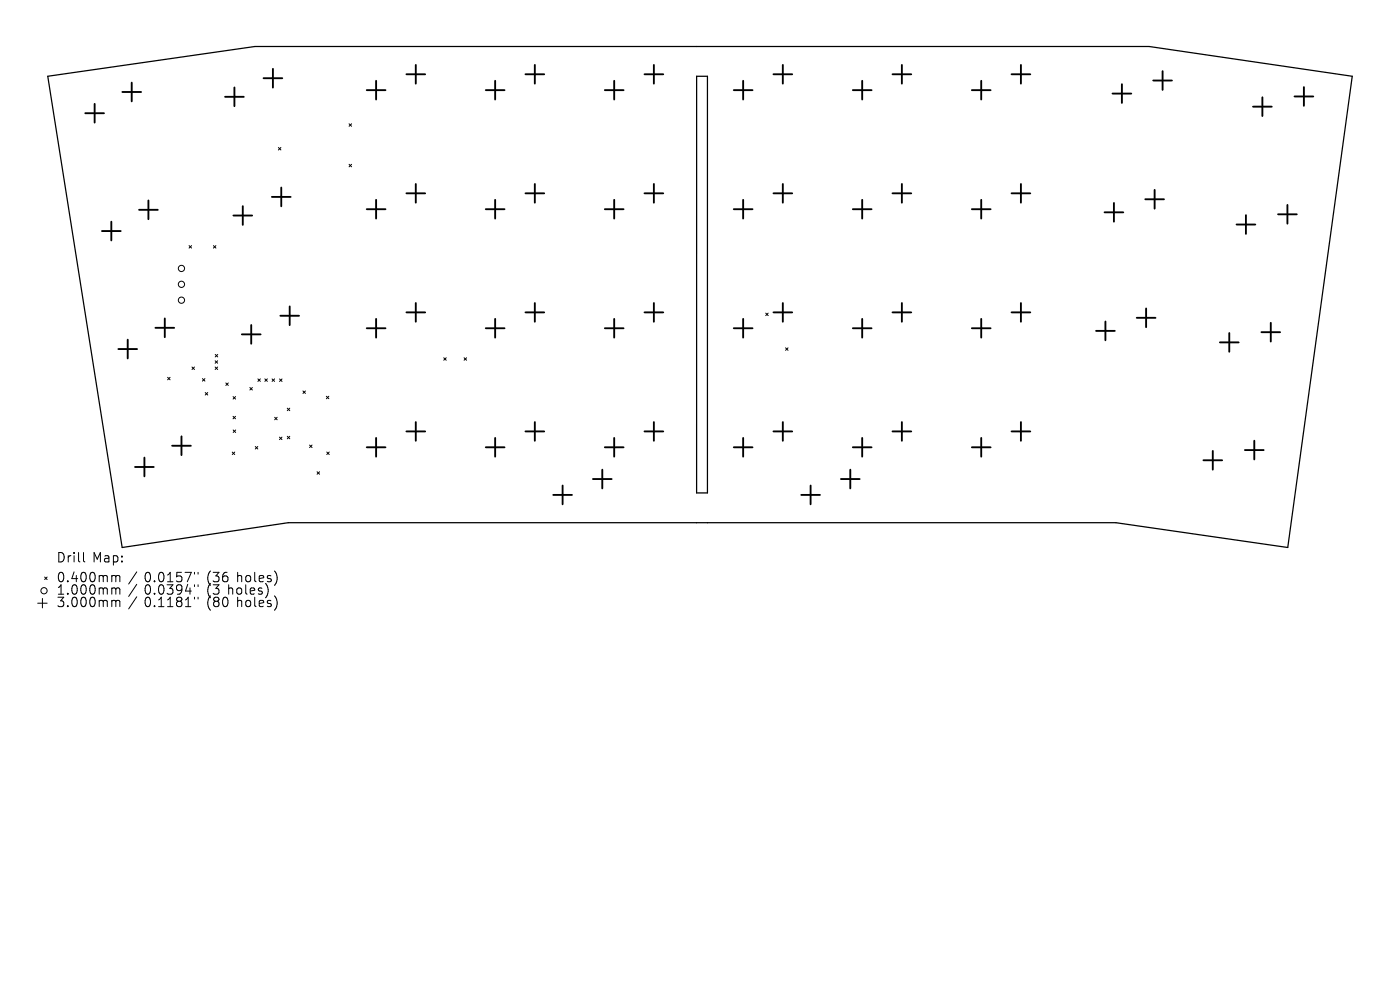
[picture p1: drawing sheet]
<svg xmlns="http://www.w3.org/2000/svg" width="297mm" height="210mm" viewBox="0 0 297 210" stroke-linecap="round" stroke-linejoin="round" font-family="sans-serif">
<defs><g id="words">
<g font-size="2.8">
<text x="12" y="119.7">Drill</text>
<text x="19.6" y="119.7">Map:</text>
<text x="12" y="123.9">0.400mm</text>
<text x="30.6" y="123.9">0.0157&quot;</text>
<text x="43.9" y="123.9">(36</text>
<text x="50.3" y="123.9">holes)</text>
<text x="12" y="126.6">1.000mm</text>
<text x="12" y="129.2">3.000mm</text>
<text x="30.6" y="126.6">0.0394&quot;</text>
<text x="30.6" y="129.2">0.1181&quot;</text>
<text x="43.9" y="126.6">(3</text>
<text x="43.9" y="129.2">(80</text>
<text x="48.4" y="126.6">holes)</text>
<text x="50.3" y="129.2">holes)</text>
</g>
</g></defs>
<path d="M10.1 16.2l44-6.3h189.7l43.1 6.3-13.7 99.9-36.5-5.2h-175.6l-35.2 5.2zM147.8 16.2h2.3v88.4h-2.3z" fill="none" stroke="#000" stroke-width=".27"/>
<g fill="none" stroke="#000" stroke-width=".21">
<path d="M59.1 31.3l.5 .5M59.6 31.3l-.5 .5M74.1 26.3l.5 .5M74.1 34.9l.5 .5M74.6 26.3l-.5 .5M74.6 34.9l-.5 .5M40.1 52.1l.5 .5M40.6 52.1l-.5 .5M45.3 52.1l.5 .5M45.8 52.1l-.5 .5M40.7 77.9l.6 .5M41.3 77.9l-.6 .5"/>
<path d="M45.6 76.5l.6 .6M45.6 77.9l.6 .5M45.7 75.2l.5 .5M46.2 76.5l-.6 .6M46.2 77.9l-.6 .5M46.2 75.2l-.5 .5M94.1 75.9l.6 .5M94.7 75.9l-.6 .5M98.5 75.9l.5 .5M99 75.9l-.5 .5M162.4 66.4l.6 .6M163 66.4l-.6 .6"/>
<path d="M166.6 73.8l.6 .5M167.2 73.8l-.6 .5M35.6 80l.5 .6M36.1 80l-.5 .6M42.9 80.3l.6 .5M43.5 80.3l-.6 .5M43.5 83.3l.6 .5M44.1 83.3l-.6 .5M47.9 81.2l.5 .6M48.4 81.2l-.5 .6M49.3 95.9l.5 .5M49.4 88.3l.6 .5"/>
<path d="M49.4 84.1l.6 .6M49.5 91.2l.5 .5M49.8 95.9l-.5 .5M50 88.3l-.6 .5M50 84.1l-.6 .6M50 91.2l-.5 .5M53 82.2l.5 .5M53.5 82.2l-.5 .5M54.2 94.7l.5 .5M54.7 94.7l-.5 .5M54.7 80.4l.5 .5M55.2 80.4l-.5 .5"/>
<path d="M56.2 80.4l.5 .5M56.7 80.4l-.5 .5M57.7 80.4l.5 .5M58.2 80.4l-.5 .5M58.3 88.5l.5 .5M58.8 88.5l-.5 .5M59.3 92.7l.5 .6M59.3 80.4l.5 .5M59.8 92.7l-.5 .6M59.8 80.4l-.5 .5M60.9 86.6l.6 .5M60.9 92.6l.6 .5"/>
<path d="M61.5 86.6l-.6 .5M61.5 92.6l-.6 .5M64.3 82.9l.5 .6M64.8 82.9l-.5 .6M65.7 94.4l.5 .5M66.2 94.4l-.5 .5M69.2 84.1l.6 .5M69.3 95.9l.5 .5M69.8 84.1l-.6 .5M69.8 95.9l-.5 .5M17.7 117.2v1.7l.3 .3M67.3 100.1l.5 .5"/>
<path d="M67.8 100.1l-.5 .5M8 128h2M9 127v2M9.5 122.4l.5 .5M10 122.4l-.5 .5M24.3 122.1l.3 .3M24.3 124.7l.3 .3M24.3 127.4l.3 .2M24.6 122.4v1M24.6 125v1M24.6 127.6v1.1M24.6 122.4l.3-.3 .4 .1 .1 1.2"/>
<path d="M24.6 125l.3-.3 .4 .1 .1 1.2M24.6 127.6l.3-.2h.4l.1 1.3M29 121.3l-1.7 2.6M29 124l-1.7 2.5M29 126.6l-1.7 2.6M41.3 121.4v.4M41.3 124v.4M41.3 126.7v.4M42 121.4v.4M42 124v.4M42 126.7v.4M56.9 125.1l-.1 .9"/>
<path d="M58.7 122v1.3M58.7 127.3v1.3"/>
<circle cx="38.5" cy="56.9" r=".66"/>
<circle cx="38.5" cy="60.3" r=".66"/>
<circle cx="38.5" cy="63.7" r=".66"/>
<circle cx="9.3" cy="125.3" r=".66"/>
</g>
<g fill="none" stroke="#000" stroke-width=".4">
<path d="M26 19.5h3.9M27.9 17.5v4M49.7 18.5v4M55.9 16.6h4M57.9 14.6v4M77.8 19.1h4M79.8 17.1v4M86.2 15.8h4M88.2 13.8v3.9M103.1 19.1h3.9M105 17.1v4M111.5 15.8h4"/>
<path d="M113.5 13.8v3.9M128.3 19.1h4M130.3 17.1v4M136.7 15.8h4M138.7 13.8v3.9M155.7 19.1h3.9M157.7 17.1v4M164.1 15.8h4M166.1 13.8v3.9M180.9 19.1h4M182.9 17.1v4M189.3 15.8h4"/>
<path d="M191.3 13.8v3.9M206.2 19.1h4M208.2 17.1v4M214.6 15.8h4M216.6 13.8v3.9M236 19.8h4M238 17.9v3.9M244.6 17.1h4M246.6 15.1v4M276.6 18.5v4M18.1 24h4M20.1 22v4"/>
<path d="M47.7 20.5h4M59.7 39.8v4M88.2 39v4M113.5 39v4M138.7 39v4M166.1 39v4M191.3 39v4M216.6 39v4M265.8 22.6h4M267.8 20.6v4M274.6 20.5h4M21.6 49h4"/>
<path d="M23.6 47v4M29.5 44.5h4M31.5 42.5v4M49.5 45.7h4M51.5 43.7v4M57.7 41.8h4M77.8 44.4h4M79.8 42.4v4M86.2 41h4M103.1 44.4h3.9M105 42.4v4M111.5 41h4"/>
<path d="M128.3 44.4h4M130.3 42.4v4M136.7 41h4M155.7 44.4h3.9M157.7 42.4v4M164.1 41h4M180.9 44.4h4M182.9 42.4v4M189.3 41h4M206.2 44.4h4M208.2 42.4v4M214.6 41h4"/>
<path d="M234.3 45h4M236.3 43.1v3.9M243 42.3h3.9M244.9 40.3v4M262.3 47.6h4M264.3 45.6v4M271.1 45.5h4M273.1 43.5v4M25.1 74h4M27.1 72.1v3.9M33 69.5h3.9M35 67.6v3.9"/>
<path d="M51.3 70.9h4M53.3 68.9v4M59.5 67h3.9M61.5 65v4M77.8 69.6h4M79.8 67.6v4M86.2 66.3h4M88.2 64.3v4M103.1 69.6h3.9M105 67.6v4M111.5 66.3h4M113.5 64.3v4"/>
<path d="M128.3 69.6h4M130.3 67.6v4M136.7 66.3h4M138.7 64.3v4M155.7 69.6h3.9M157.7 67.6v4M164.1 66.3h4M166.1 64.3v4M180.9 69.6h4M182.9 67.6v4M189.3 66.3h4M191.3 64.3v4"/>
<path d="M206.2 69.6h4M208.2 67.6v4M214.6 66.3h4M216.6 64.3v4M232.5 70.2h4M234.5 68.2v4M241.2 67.4h3.9M243.1 65.4v4M258.8 72.6h4M260.8 70.6v4M267.6 70.5h4M269.6 68.5v4"/>
<path d="M28.6 99.1h4M30.6 97.1v4M36.5 94.6h4M38.5 92.6v3.9M77.8 94.9h4M79.8 92.9v4M86.2 91.5h4M88.2 89.5v4M103.1 94.9h3.9M105 92.9v4M111.5 91.5h4M113.5 89.5v4"/>
<path d="M127.8 99.6v4M128.3 94.9h4M130.3 92.9v4M136.7 91.5h4M138.7 89.5v4M155.7 94.9h3.9M157.7 92.9v4M164.1 91.5h4M166.1 89.5v4M180.4 99.6v4M180.9 94.9h4M182.9 92.9v4"/>
<path d="M189.3 91.5h4M191.3 89.5v4M206.2 94.9h4M208.2 92.9v4M214.6 91.5h4M216.6 89.5v4M255.3 97.6h4M257.3 95.6v4M264.1 95.5h4M266.1 93.5v4M117.4 105h3.9M119.4 103v4"/>
<path d="M125.8 101.6h4M170 105h4M172 103v4M178.4 101.6h4"/>
</g>
<use href="#words"/>
</svg>
